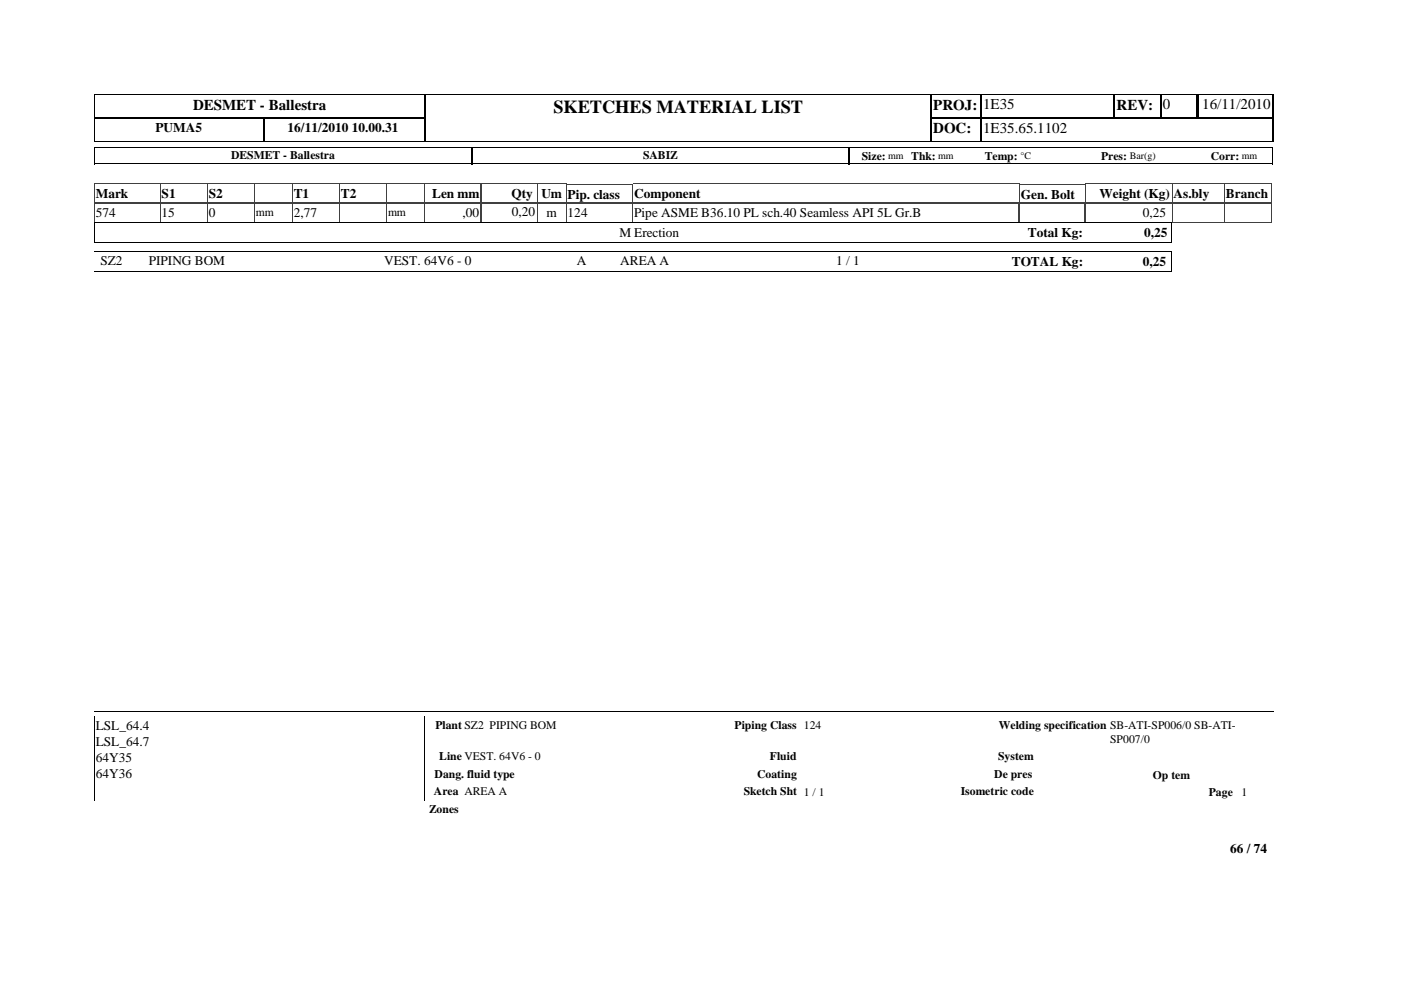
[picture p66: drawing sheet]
<svg xmlns="http://www.w3.org/2000/svg" width="297mm" height="210mm" viewBox="0 0 297 210" stroke-linecap="round" stroke-linejoin="round" font-family="sans-serif">
<defs><g id="words">
<text font-size="3.9" x="117.3" y="23.9">SKETCHES MATERIAL LIST</text>
<g font-size="3.2">
<text x="40.9" y="23.2">DESMET - Ballestra</text>
<text x="197.9" y="23.2">PROJ:</text>
<text x="208.4" y="23.2">1E35</text>
<text x="236.7" y="23.2">REV:</text>
<text x="246.5" y="23.2">0</text>
<text x="254.9" y="23.2">16/11/2010</text>
<text x="197.9" y="28.3">DOC:</text>
<text x="208.4" y="28.2">1E35.65.1102</text>
</g>
<g font-size="2.8">
<text x="33" y="27.9">PUMA5</text>
<text x="61" y="27.9">16/11/2010 10.00.31</text>
<text x="20.3" y="42.1">Mark</text>
<text x="20.3" y="46">574</text>
<text x="34.3" y="46">15</text>
<text x="34.3" y="42.1">S1</text>
<text x="44.3" y="42.1">S2</text>
<text x="44.3" y="46">0</text>
<text x="62.3" y="42.1">T1</text>
<text x="62.3" y="46">2,77</text>
<text x="72.3" y="42.1">T2</text>
<text x="91.6" y="42.1">Len mm</text>
<text x="98.1" y="46">,00</text>
<text x="108.5" y="42.1">Qty</text>
<text x="108.5" y="45.8">0,20</text>
<text x="114.8" y="42.1">Um</text>
<text x="115.8" y="46">m</text>
<text x="120.4" y="42.1">Pip. class</text>
<text x="120.4" y="46">124</text>
<text x="134.5" y="42.1">Component</text>
<text x="134.5" y="46">Pipe ASME B36.10 PL sch.40 Seamless API 5L Gr.B</text>
<text x="216.5" y="42.1">Gen. Bolt</text>
<text x="233.1" y="42.1">Weight (Kg)</text>
<text x="242.3" y="46">0,25</text>
<text x="248.8" y="42.1">As.bly</text>
<text x="259.9" y="42.1">Branch</text>
<text x="131.3" y="50.3">M Erection</text>
<text x="217.9" y="50.3">Total Kg:</text>
<text x="242.6" y="50.3">0,25</text>
<text x="21.3" y="56.3">SZ2</text>
<text x="31.6" y="56.3">PIPING BOM</text>
<text x="81.5" y="56.3">VEST. 64V6 - 0</text>
<text x="122.3" y="56.3">A</text>
<text x="131.5" y="56.3">AREA A</text>
<text x="177.3" y="56.3">1 / 1</text>
<text x="214.5" y="56.3">TOTAL Kg:</text>
<text x="242.3" y="56.3">0,25</text>
<text x="20.3" y="154.9">LSL_64.4</text>
<text x="20.3" y="158.2">LSL_64.7</text>
<text x="20.3" y="161.5">64Y35</text>
<text x="20.3" y="164.9">64Y36</text>
<text x="260.8" y="180.8">66 / 74</text>
</g>
<g font-size="2.5">
<text x="49" y="33.7">DESMET - Ballestra</text>
<text x="136.3" y="33.7">SABIZ</text>
<text x="182.7" y="33.8">Size:</text>
<text x="193.2" y="33.8">Thk:</text>
<text x="208.8" y="33.8">Temp:</text>
<text x="233.5" y="33.8">Pres:</text>
<text x="256.7" y="33.8">Corr:</text>
<text x="54.3" y="45.7">mm</text>
<text x="82.3" y="45.7">mm</text>
<text x="92.3" y="154.6">Plant SZ2 PIPING BOM</text>
<text x="155.7" y="154.6">Piping Class 124</text>
<text x="211.8" y="154.6">Welding specification SB-ATI-SP006/0 SB-ATI-</text>
<text x="93.1" y="161.2">Line VEST. 64V6 - 0</text>
<text x="163.2" y="161.2">Fluid</text>
<text x="211.6" y="161.2">System</text>
<text x="235.4" y="157.5">SP007/0</text>
<text x="92.2" y="164.9">Dang. fluid type</text>
<text x="160.5" y="164.9">Coating</text>
<text x="210.8" y="164.9">De pres</text>
<text x="244.5" y="165.1">Op tem</text>
<text x="91" y="172.3">Zones</text>
<text x="92" y="168.6">Area AREA A</text>
<text x="157.7" y="168.6">Sketch Sht 1 / 1</text>
<text x="203.7" y="168.6">Isometric code</text>
<text x="256.3" y="168.8">Page</text>
<text x="263.2" y="168.7">1</text>
</g>
<g font-size="2.1">
<text x="188.3" y="33.7">mm</text>
<text x="198.9" y="33.7">mm</text>
<text x="216.4" y="33.7">°C</text>
<text x="239.6" y="33.7">Bar(g)</text>
<text x="263.3" y="33.7">mm</text>
</g>
</g></defs>
<g fill="none" stroke="#404040" stroke-width=".21">
<path d="M20 39h70M20 39v4M34 39v4M43.9 39v4M54 39v4M62 39v4M72 39v4M82 39v4M90 39v4M101.9 39h12.2v4h-12.2zM134.2 39h81.9v4h-81.9M134.2 39v4h-14.2v-3.9h14.2"/>
<path d="M248.5 39h21.2v4h-21.2zM259.6 39v4M20 43h70"/>
</g>
<path d="M113.9 39h6.1v4h-6.1z" fill="#fff"/>
<path d="M90 39h12v4h-12zM113.9 39h6.2l-.1 4h-6.1zM216.2 39.1h13.9v3.9h-13.9zM248.5 39v4M248.5 39h-18.5v4h18.5" fill="none" stroke="#404040" stroke-width=".21"/>
<path d="M20 31.2h249.9M20 34.7h249.9M20 30h70.3M20 20.1h70.3M20.1 20v10.1M20.1 31.1v3.7M197.2 30h72.9M197.2 20.1h72.9M269.9 31.1v3.7" fill="none" stroke="#000" stroke-width=".21"/>
<path d="M20 25h70.3M55.9 24.9v5.2M90.1 20v5.2M100 31.1v3.7M180 31.1v3.7M197.2 25h72.9M197.4 20v10.1M208 20v10.1M246 20v5.2M254 20v5.2" fill="none" stroke="#000" stroke-width=".36"/>
<path d="M20 25.1h70.3M90.1 24.9v5.2M236.3 20v5.2M253.8 20v5.2" fill="none" stroke="#000" stroke-width=".34"/>
<path d="M269.9 20v10.1" fill="none" stroke="#000" stroke-width=".25"/>
<path d="M90.3 20.2h107v9.7h-107z" fill="#fff"/>
<path d="M89.9 20.1h107.8M89.9 30h107.8" fill="none" stroke="#000" stroke-width=".21"/>
<path d="M197.5 20v10.1" fill="none" stroke="#000" stroke-width=".36"/>
<path d="M90.1 20v10.1" fill="none" stroke="#000" stroke-width=".34"/>
<g fill="none" stroke="#404040" stroke-width=".21">
<path d="M20 43h82v4.3h-82M20 43v4.3M34 43v4.3M43.9 43v4.3M54 43v4.3M62 43v4.3M72 43v4.3M82 43v4.3M90 43v4.3M101.8 43.1h12.5M101.8 47.2h12.5M120 43h96.1v4.3h-96.1z"/>
<path d="M134.2 43v4.3M230 43h39.7v4.3h-39.7zM248.5 43v4.3M259.6 43v4.3"/>
</g>
<path d="M102 43v4.3M114.1 43v4.3" fill="none" stroke="#404040" stroke-width=".36"/>
<path d="M113.9 43.1h6.1v4.2h-6.1z" fill="#fff"/>
<path d="M113.9 43h6.2l-.1 4.3h-6.1zM216 43h14l-.1 4.3h-13.9z" fill="none" stroke="#404040" stroke-width=".21"/>
<path d="M20 47.3h228.3v4.2h-228.3M20 47.3v4.2" fill="none" stroke="#000" stroke-width=".21"/>
<path d="M189 53.3h23.8v4.2h-23.8z" fill="#fff"/>
<path d="M20 53.3h228.3v4.2h-228.3M20 150.9h250" fill="none" stroke="#000" stroke-width=".21"/>
<path d="M20 151.9h70v18h-70z" fill="#fff"/>
<path d="M20 151.9v18M90.1 151.9v18" fill="none" stroke="#000" stroke-width=".21"/>
<use href="#words"/>
</svg>
